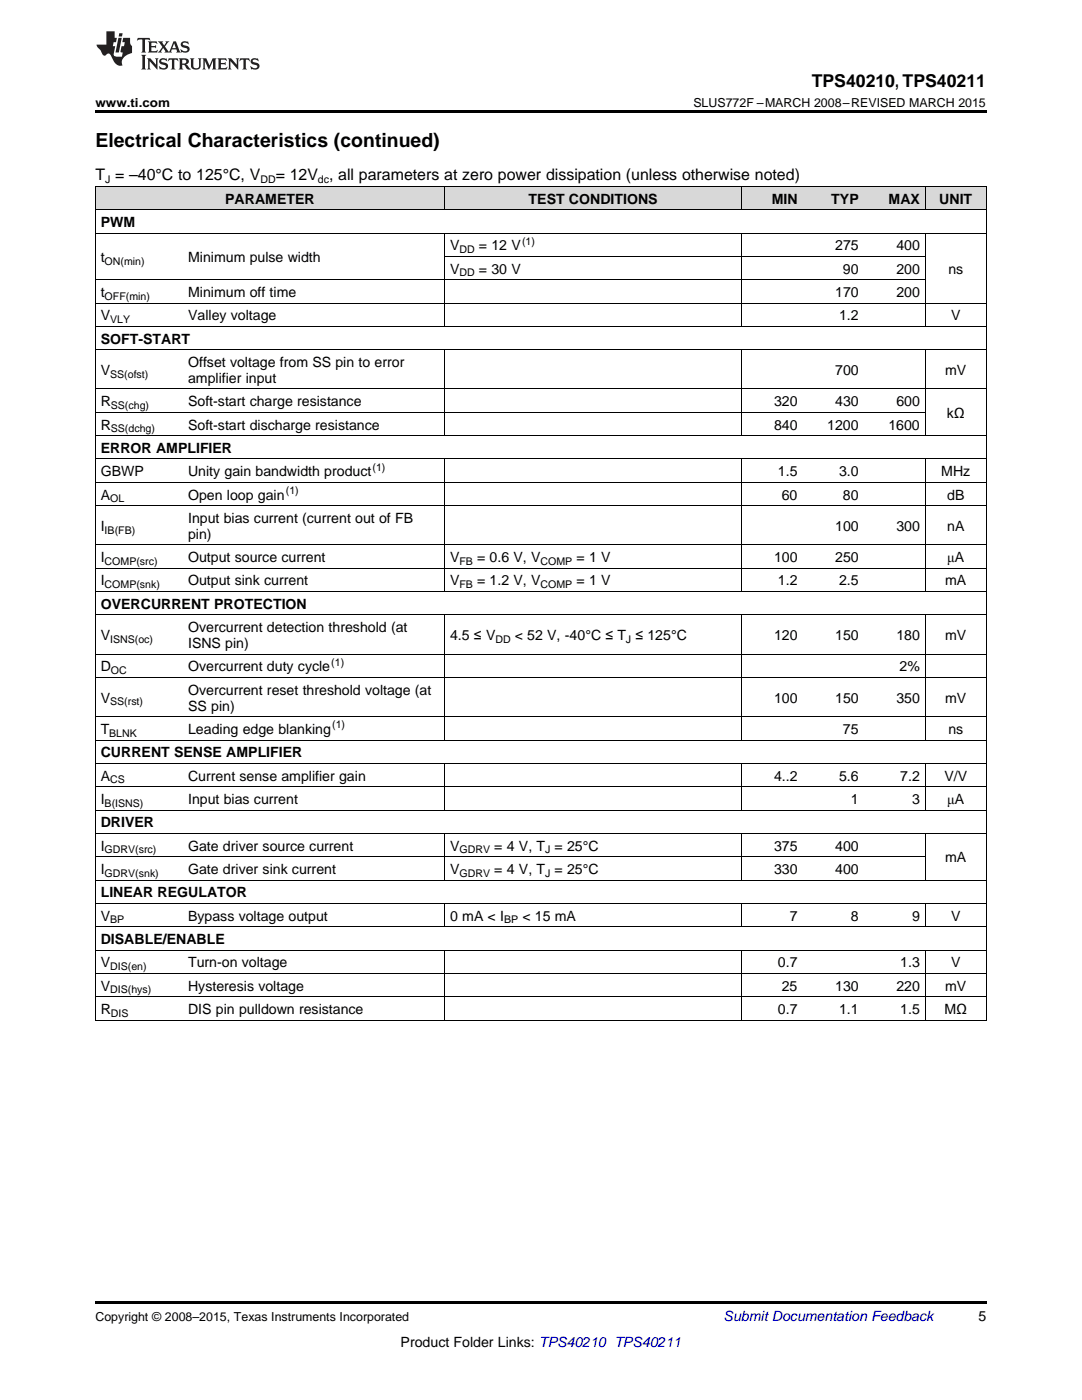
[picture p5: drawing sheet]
<svg xmlns="http://www.w3.org/2000/svg" width="216mm" height="279mm" viewBox="0 0 216 279" stroke-linecap="round" stroke-linejoin="round" font-family="sans-serif">
<defs><g id="words">
<text font-size="3.9" x="19" y="29.3">Electrical Characteristics (continued)</text>
<text font-size="3.5" x="162" y="17.3">TPS40210, TPS40211</text>
<g font-size="3.2">
<text x="19" y="36">T = –40°C to 125°C, V</text>
<text x="55" y="36">= 12V , all parameters at zero power dissipation (unless otherwise noted)</text>
</g>
<g font-size="2.8">
<text x="44.9" y="40.6">PARAMETER</text>
<text x="105.5" y="40.6">TEST CONDITIONS</text>
<text x="154" y="40.6">MIN</text>
<text x="165.9" y="40.6">TYP</text>
<text x="177.3" y="40.6">MAX</text>
<text x="187.4" y="40.6">UNIT</text>
<text x="20.1" y="45.3">PWM</text>
<text x="20.1" y="52.3">t</text>
<text x="37.5" y="52.3">Minimum pulse width</text>
<text x="89.8" y="50">V</text>
<text x="95.6" y="50">= 12 V</text>
<text x="166.7" y="50">275</text>
<text x="178.9" y="50">400</text>
<text x="20.1" y="59.3">t</text>
<text x="37.5" y="59.3">Minimum off time</text>
<text x="89.8" y="54.6">V</text>
<text x="95.6" y="54.6">= 30 V</text>
<text x="166.7" y="59.3">170</text>
<text x="168.2" y="54.6">90</text>
<text x="178.9" y="54.6">200</text>
<text x="178.9" y="59.3">200</text>
<text x="189.2" y="54.6">ns</text>
<text x="20.1" y="63.9">V</text>
<text x="37.5" y="63.9">Valley voltage</text>
<text x="167.4" y="63.9">1.2</text>
<text x="189.8" y="63.9">V</text>
<text x="20.1" y="68.6">SOFT-START</text>
<text x="20.1" y="74.8">V</text>
<text x="37.5" y="73.2">Offset voltage from SS pin to error</text>
<text x="37.5" y="76.4">amplifier input</text>
<text x="166.7" y="74.8">700</text>
<text x="188.6" y="74.8">mV</text>
<text x="20.1" y="81.1">R</text>
<text x="37.5" y="81.1">Soft-start charge resistance</text>
<text x="154.4" y="81.1">320</text>
<text x="166.7" y="81.1">430</text>
<text x="178.9" y="81.1">600</text>
<text x="188.9" y="83.4">kΩ</text>
<text x="20.1" y="85.7">R</text>
<text x="37.5" y="85.7">Soft-start discharge resistance</text>
<text x="154.4" y="85.7">840</text>
<text x="165.1" y="85.7">1200</text>
<text x="177.3" y="85.7">1600</text>
<text x="20.1" y="90.4">ERROR AMPLIFIER</text>
<text x="20.1" y="95">GBWP</text>
<text x="37.5" y="95">Unity gain bandwidth product</text>
<text x="155.2" y="95">1.5</text>
<text x="167.4" y="95">3.0</text>
<text x="187.8" y="95">MHz</text>
<text x="20.1" y="99.7">A</text>
<text x="37.5" y="99.7">Open loop gain</text>
<text x="156" y="99.7">60</text>
<text x="168.2" y="99.7">80</text>
<text x="189" y="99.7">dB</text>
<text x="20.1" y="105.9">I</text>
<text x="37.5" y="104.4">Input bias current (current out of FB</text>
<text x="37.5" y="107.5">pin)</text>
<text x="166.7" y="105.9">100</text>
<text x="178.9" y="105.9">300</text>
<text x="189" y="105.9">nA</text>
<text x="20.1" y="112.2">I</text>
<text x="37.5" y="112.2">Output source current</text>
<text x="89.8" y="112.2">V</text>
<text x="95.2" y="112.2">= 0.6 V, V</text>
<text x="115" y="112.2">= 1 V</text>
<text x="154.4" y="112.2">100</text>
<text x="166.7" y="112.2">250</text>
<text x="189" y="112.2">μA</text>
<text x="20.1" y="116.8">I</text>
<text x="37.5" y="116.8">Output sink current</text>
<text x="89.8" y="116.8">V</text>
<text x="95.2" y="116.8">= 1.2 V, V</text>
<text x="115" y="116.8">= 1 V</text>
<text x="155.2" y="116.8">1.2</text>
<text x="167.4" y="116.8">2.5</text>
<text x="188.6" y="116.8">mA</text>
<text x="20.1" y="121.5">OVERCURRENT PROTECTION</text>
<text x="20.1" y="127.7">V</text>
<text x="37.5" y="126.2">Overcurrent detection threshold (at</text>
<text x="37.5" y="129.3">ISNS pin)</text>
<text x="89.8" y="127.7">4.5 ≤ V</text>
<text x="102.7" y="127.7">&lt; 52 V, -40°C ≤ T ≤ 125°C</text>
<text x="154.4" y="127.7">120</text>
<text x="166.7" y="127.7">150</text>
<text x="178.9" y="127.7">180</text>
<text x="188.6" y="127.7">mV</text>
<text x="20.1" y="134">D</text>
<text x="37.5" y="134">Overcurrent duty cycle</text>
<text x="179.5" y="134">2%</text>
<text x="20.1" y="140.2">V</text>
<text x="37.5" y="138.6">Overcurrent reset threshold voltage (at</text>
<text x="37.5" y="141.8">SS pin)</text>
<text x="154.4" y="140.2">100</text>
<text x="166.7" y="140.2">150</text>
<text x="178.9" y="140.2">350</text>
<text x="188.6" y="140.2">mV</text>
<text x="20.1" y="146.5">T</text>
<text x="37.5" y="146.5">Leading edge blanking</text>
<text x="168.2" y="146.5">75</text>
<text x="189.2" y="146.5">ns</text>
<text x="20.1" y="151.1">CURRENT SENSE AMPLIFIER</text>
<text x="20.1" y="155.8">A</text>
<text x="37.5" y="155.8">Current sense amplifier gain</text>
<text x="154.4" y="155.8">4..2</text>
<text x="167.4" y="155.8">5.6</text>
<text x="179.6" y="155.8">7.2</text>
<text x="188.5" y="155.8">V/V</text>
<text x="20.1" y="160.4">I</text>
<text x="37.5" y="160.4">Input bias current</text>
<text x="169.8" y="160.4">1</text>
<text x="182" y="160.4">3</text>
<text x="189" y="160.4">μA</text>
<text x="20.1" y="165.1">DRIVER</text>
<text x="20.1" y="169.8">I</text>
<text x="37.5" y="169.8">Gate driver source current</text>
<text x="89.8" y="169.8">V</text>
<text x="98.6" y="169.8">= 4 V, T = 25°C</text>
<text x="154.4" y="169.8">375</text>
<text x="166.7" y="169.8">400</text>
<text x="188.6" y="172.1">mA</text>
<text x="20.1" y="174.4">I</text>
<text x="20.1" y="179.1">LINEAR REGULATOR</text>
<text x="37.5" y="174.4">Gate driver sink current</text>
<text x="89.8" y="174.4">V</text>
<text x="98.6" y="174.4">= 4 V, T = 25°C</text>
<text x="154.4" y="174.4">330</text>
<text x="166.7" y="174.4">400</text>
<text x="20.1" y="183.7">V</text>
<text x="37.5" y="183.7">Bypass voltage output</text>
<text x="89.8" y="183.7">0 mA &lt; I</text>
<text x="104.2" y="183.7">&lt; 15 mA</text>
<text x="157.6" y="183.7">7</text>
<text x="169.8" y="183.7">8</text>
<text x="182" y="183.7">9</text>
<text x="189.8" y="183.7">V</text>
<text x="20.1" y="188.4">DISABLE/ENABLE</text>
<text x="20.1" y="193">V</text>
<text x="20.1" y="197.7">V</text>
<text x="37.5" y="193">Turn-on voltage</text>
<text x="37.5" y="197.7">Hysteresis voltage</text>
<text x="155.2" y="193">0.7</text>
<text x="156" y="197.7">25</text>
<text x="166.7" y="197.7">130</text>
<text x="178.9" y="197.7">220</text>
<text x="179.6" y="193">1.3</text>
<text x="188.6" y="197.7">mV</text>
<text x="189.8" y="193">V</text>
<text x="20.1" y="202.4">R</text>
<text x="37.5" y="202.4">DIS pin pulldown resistance</text>
<text x="155.2" y="202.4">0.7</text>
<text x="167.4" y="202.4">1.1</text>
<text x="179.6" y="202.4">1.5</text>
<text x="188.5" y="202.4">MΩ</text>
<text x="195.3" y="263.6">5</text>
<text x="79.9" y="268.9">Product Folder Links: TPS40210 TPS40211</text>
</g>
<text font-size="2.8" fill="#0000c8" x="144.4" y="263.6">Submit Documentation Feedback</text>
<g font-size="2.5">
<text x="19" y="21.4">www.ti.com</text>
<text x="138.4" y="21.4">SLUS772F –MARCH 2008–REVISED MARCH 2015</text>
<text x="19" y="263.6">Copyright © 2008–2015, Texas Instruments Incorporated</text>
</g>
<g font-size="2.1">
<text x="21" y="36.6">J</text>
<text x="52" y="36.6">DD</text>
<text x="63.4" y="36.6">dc</text>
<text x="20.9" y="52.8">ON(min)</text>
<text x="91.7" y="50.5">DD</text>
<text x="104.2" y="48.8">(1)</text>
<text x="20.9" y="59.8">OFF(min)</text>
<text x="91.7" y="55.2">DD</text>
<text x="22" y="64.5">VLY</text>
<text x="22" y="75.4">SS(ofst)</text>
<text x="22.1" y="81.6">SS(chg)</text>
<text x="22.1" y="86.3">SS(dchg)</text>
<text x="74.3" y="93.9">(1)</text>
<text x="22" y="100.3">OL</text>
<text x="57" y="98.6">(1)</text>
<text x="20.9" y="106.5">IB(FB)</text>
<text x="20.9" y="112.7">COMP(src)</text>
<text x="91.7" y="112.7">FB</text>
<text x="107.8" y="112.7">COMP</text>
<text x="20.9" y="117.4">COMP(snk)</text>
<text x="91.7" y="117.4">FB</text>
<text x="107.8" y="117.4">COMP</text>
<text x="22" y="128.3">ISNS(oc)</text>
<text x="98.8" y="128.3">DD</text>
<text x="124.9" y="128.3">J</text>
<text x="22.1" y="134.5">OC</text>
<text x="66.1" y="132.9">(1)</text>
<text x="22" y="140.8">SS(rst)</text>
<text x="21.8" y="147">BLNK</text>
<text x="66.3" y="145.3">(1)</text>
<text x="20.9" y="161">B(ISNS)</text>
<text x="22" y="156.4">CS</text>
<text x="20.9" y="170.3">GDRV(src)</text>
<text x="91.7" y="170.3">GDRV</text>
<text x="108.8" y="170.3">J</text>
<text x="20.9" y="175">GDRV(snk)</text>
<text x="91.7" y="175">GDRV</text>
<text x="108.8" y="175">J</text>
<text x="22" y="184.3">BP</text>
<text x="100.6" y="184.3">BP</text>
<text x="22" y="193.6">DIS(en)</text>
<text x="22" y="198.3">DIS(hys)</text>
<text x="22.1" y="202.9">DIS</text>
</g>
</g></defs>
<g fill="#d8d8d8">
<path d="M19 37.3h17.5v4.6h-17.5z"/>
<path d="M36.5 37.3h34.8v4.6h-34.8z"/>
<path d="M71.3 37.3h17.5v4.6h-17.5z"/>
<path d="M88.8 37.3h22.6v4.6h-22.6z"/>
<path d="M111.4 37.3h36.6v4.6h-36.6z"/>
<path d="M148 37.3h12.2v4.6h-12.2z"/>
<path d="M160.2 37.3h12.2v4.6h-12.2z"/>
<path d="M172.4 37.3h12.2v4.6h-12.2z"/>
<path d="M184.6 37.3h12.2v4.6h-12.2z"/>
</g>
<path d="M19 22h177.8v.5h-177.8zM19 259.7h177.8v.5h-177.8z" fill="#000"/>
<g fill="none" stroke="#000" stroke-width=".2">
<path d="M19 37.2h177.8M19.1 37.2v166.4M88.7 37.2v4.7M148 37.2v4.7M184.6 37.2v4.7M196.8 37.2v166.4M19 55.8h165.6M19 46.5h177.8M19 41.9h177.8M88.7 46.6v18.6M88.8 51.2h95.8M148 46.6v18.6"/>
<path d="M184.6 46.6v18.6M19 77.6h177.8M19 69.8h177.8M19 65.1h177.8M19 60.5h177.8M88.7 69.8v17.2M148 69.8v17.2M184.6 69.8v17.2M19 96.3h177.8M19 91.6h177.8M19 86.9h177.8M19 82.3h165.6"/>
<path d="M88.7 91.7v26.4M148 91.7v26.4M184.6 91.7v26.4M19 118.1h177.8M19 113.4h177.8M19 108.7h177.8M19 100.9h177.8M19 135.2h177.8M19 130.5h177.8M19 122.7h177.8M88.7 122.8v24.9M148 122.8v24.9"/>
<path d="M184.6 122.8v24.9M19 157h177.8M19 152.3h177.8M19 147.7h177.8M19 143h177.8M88.7 152.4v9.3M148 152.4v9.3M184.6 152.4v9.3M19 175.6h177.8M19 171h165.6M19 166.3h177.8M19 161.7h177.8"/>
<path d="M88.7 166.4v9.3M148 166.4v9.3M184.6 166.4v9.3M19 198.9h177.8M19 194.3h177.8M19 189.6h177.8M19 184.9h177.8M19 180.3h177.8M88.7 180.3v4.7M88.7 189.7v13.9M148 180.3v4.7M148 189.7v13.9"/>
<path d="M184.6 180.3v4.7M184.6 189.7v13.9M19 203.6h177.8"/>
</g>
<g fill="#231f20">
<path d="M27.5 7.6l-.1 .5 .4-.2h.6v.1v2.1l-.2 .4h1l-.3-.4v-2.1l.1-.1h.5l.5 .2-.2-.5zM29.5 8.3l.2 .3v1.5l-.2 .4h1.8l.2-.6a1.04 1.04 0 0 1-1.3 .2v-.7h.6l.3 .2v-.6l-.3 .2h-.6v-.6l.8-.1 .4 .3-.2-.5zM31.5 8.3l.9 1.1-.9 1.1h.8l-.2-.2 .5-.7 .4 .7-.2 .2h1.5l-.1-.2 .1-.4h.9l.1 .4-.2 .2h1l-.3-.3-.7-1.9h-.5l-.9 2-.8-1 .9-1h-.8l.1 .3-.3 .5-.4-.6 .2-.2zM34.7 8.6l.4 1h-.7zM36.3 8.4a.63 .63 0 0 0-.2 .7 .63 .63 0 0 0 .6 .4l.6 .2 .1 .2a.75 .75 0 0 1-.7 .4 .75 .75 0 0 1-.6-.5l.1 .7 .1-.1a1.11 1.11 0 0 0 1.5-.6 1.13 1.13 0 0 0-1.2-.8l-.1-.4a1.04 1.04 0 0 1 1.2 .2l-.2-.5-.1 .1-.5-.2zM28.2 10.9l.2 .4v2.2l-.2 .4h1l-.3-.4v-2.2l.3-.4zM29.3 11.6l.3 .4v1.5l-.3 .4h.8l-.2-.4v-1.3l1.5 1.7v-1.9l.2-.4h-.7l.2 .4v.9l-1.1-1.3zM32 11.8a.62 .62 0 0 0-.2 .7 .62 .62 0 0 0 .6 .4l.6 .1 .1 .3a.76 .76 0 0 1-.7 .3 .76 .76 0 0 1-.6-.4l.1 .7 .1-.1a1.11 1.11 0 0 0 1.5-.6 1.13 1.13 0 0 0-1.2-.8l-.1-.4a1.04 1.04 0 0 1 1.2 .2l-.2-.6-.1 .1-.5-.1zM33.7 11.6l-.2 .6a.61 .61 0 0 1 .8-.3v1.6l-.2 .4h.9l-.2-.4v-1.6a.63 .63 0 0 1 .8 .3l-.2-.6zM35.6 11.6l.3 .4v1.5l-.3 .4h1l-.2-.2v-.8l.5 .2a.76 .76 0 0 0 1.2 .7l-1-1a.58 .58 0 0 0 .6-.5 .58 .58 0 0 0-.5-.6zM36.4 11.9h.1a.45 .45 0 0 1 .5 .1 .45 .45 0 0 1 .1 .5l-.7 .2zM37.9 11.6l.2 .2a2.17 2.17 0 0 0 .3 1.9 .99 .99 0 0 0 1.6-.6v-1.1l.2-.4h-.7l.2 .2a1.92 1.92 0 0 1-.2 1.8 .6 .6 0 0 1-.9-.5v-1.1l.2-.4zM40.4 11.6l.2 .4v1.5l-.2 .4h.7l-.2-.4v-1.4l.8 1.8 .8-1.8v1.4l-.2 .4h.9l-.2-.4v-1.5l.2-.4h-.8l-.6 1.5-.6-1.5zM43.4 11.6l.2 .4v1.5l-.2 .4h1.8l.2-.6a1.04 1.04 0 0 1-1.3 .1v-.6h.5l.4 .2v-.6l-.4 .2h-.5v-.7h.8l.3 .3-.1-.6zM45.5 11.6l.2 .4v1.5l-.2 .4h.7l-.2-.4v-1.3l1.5 1.7v-1.9l.2-.4h-.7l.2 .4v.9l-1.1-1.3zM47.9 11.6l-.1 .6a.61 .61 0 0 1 .8-.3v1.6l-.3 .4h1l-.3-.4 .1-1.6a.63 .63 0 0 1 .7 .3l-.1-.6zM50.2 11.8a.62 .62 0 0 0-.2 .7 .62 .62 0 0 0 .6 .4l.6 .1 .2 .3a.76 .76 0 0 1-.8 .3 .76 .76 0 0 1-.6-.4l.1 .7 .2-.1a1.11 1.11 0 0 0 1.5-.6 1.13 1.13 0 0 0-1.3-.8l-.1-.4a1.04 1.04 0 0 1 1.2 .2l-.1-.6-.2 .1-.5-.1z"/>
<path d="M21.2 6.3v2.6h-1.9l.1 .4 .7 .9a.91 .91 0 0 0 1 .8 .56 .56 0 0 1 .5-.3 .56 .56 0 0 1 .5 .3l.4 .8a1.53 1.53 0 0 0 1.9 1.2 1.54 1.54 0 0 1 1-2.1l.9-.3v-1.4a1.52 1.52 0 0 1-.3-1.6h-1.4l-.2 .8h.5l-.2 .8h-.4l-.2 1v.2l.4 .1-.2 .8a1.93 1.93 0 0 1-1.6-.3l.3-1.8h-.5l.2-.8h.4l.2-.8h-.4v-1.3zM23.6 7.6l-.6 2.9h.7l.6-2.9zM23.8 6.6l-.1 .7h.6l.2-.7z"/>
</g>
<use href="#words"/>
</svg>
